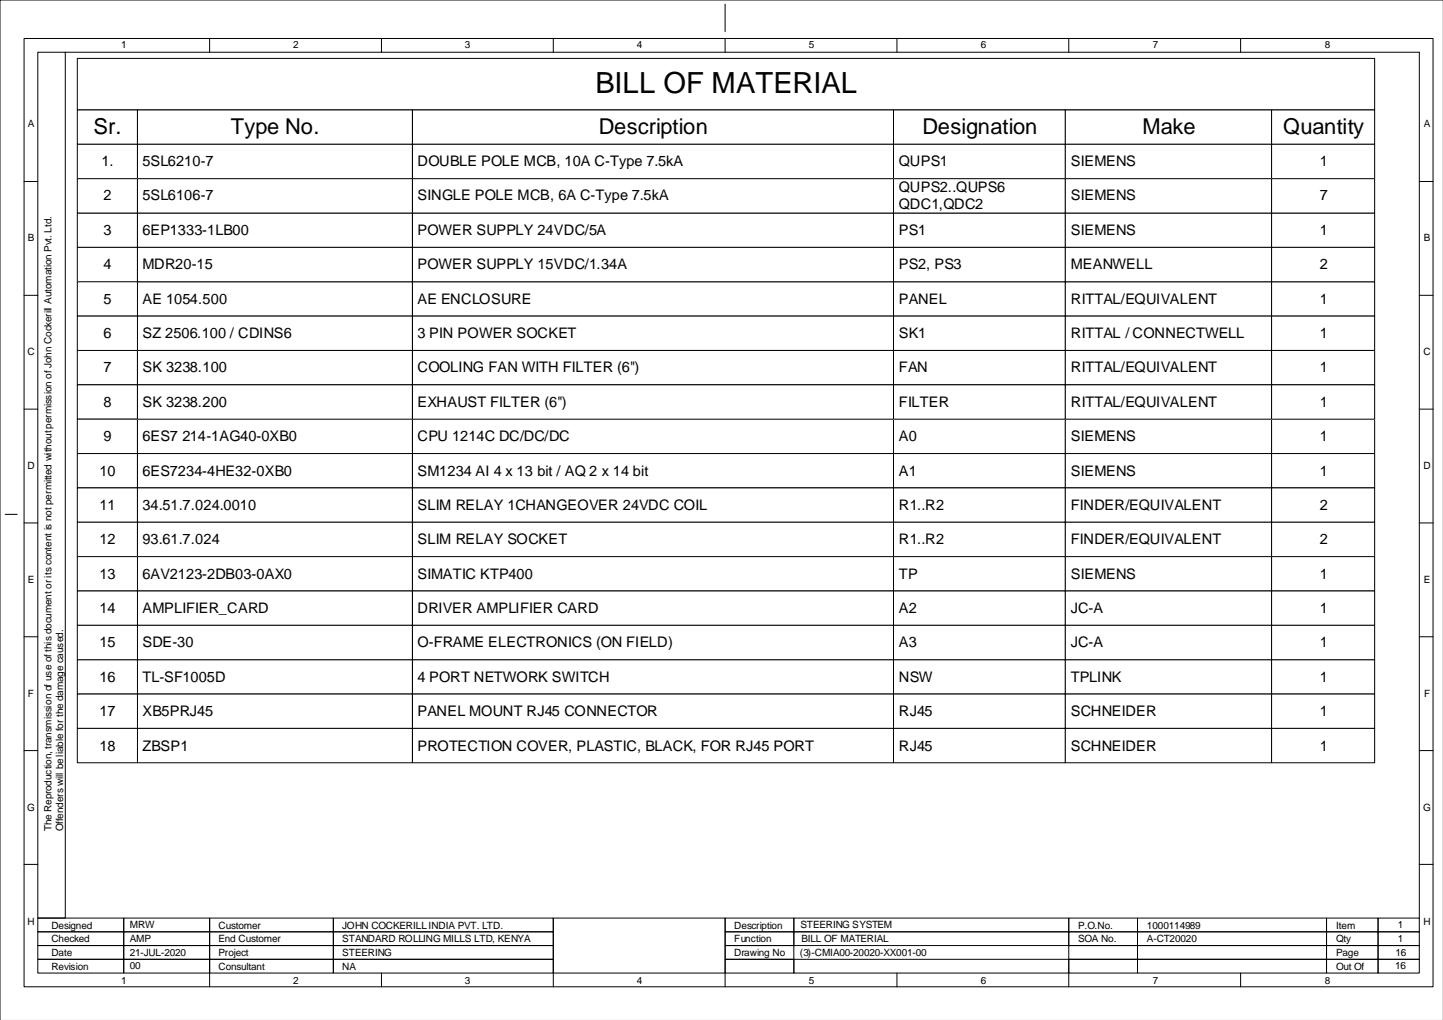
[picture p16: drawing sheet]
<svg xmlns="http://www.w3.org/2000/svg" width="420mm" height="297mm" viewBox="0 0 420 297" stroke-linecap="round" stroke-linejoin="round" font-family="sans-serif">
<defs><g id="words">
<text font-size="8.5" x="173.2" y="27.1">BILL OF MATERIAL</text>
<g font-size="6.4">
<text x="27.2" y="38.9">Sr.</text>
<text x="67.2" y="38.9">Type No.</text>
<text x="174.2" y="38.9">Description</text>
<text x="268.4" y="38.9">Designation</text>
<text x="332.5" y="38.9">Make</text>
<text x="373.4" y="38.9">Quantity</text>
</g>
<g font-size="4.2">
<text x="29.5" y="48.3">1.</text>
<text x="41.4" y="48.3">5SL6210-7</text>
<text x="121.5" y="48.3">DOUBLE POLE MCB, 10A C-Type 7.5kA</text>
<text x="261.6" y="48.3">QUPS1</text>
<text x="311.6" y="48.3">SIEMENS</text>
<text x="384.1" y="48.3">1</text>
<text x="30.1" y="58.3">2</text>
<text x="41.4" y="58.3">5SL6106-7</text>
<text x="121.5" y="58.3">SINGLE POLE MCB, 6A C-Type 7.5kA</text>
<text x="261.6" y="55.8">QUPS2..QUPS6</text>
<text x="311.6" y="58.3">SIEMENS</text>
<text x="384.1" y="58.3">7</text>
<text x="261.6" y="60.9">QDC1,QDC2</text>
<text x="30.1" y="68.3">3</text>
<text x="41.4" y="68.3">6EP1333-1LB00</text>
<text x="121.5" y="68.3">POWER SUPPLY 24VDC/5A</text>
<text x="261.6" y="68.3">PS1</text>
<text x="311.6" y="68.3">SIEMENS</text>
<text x="384.1" y="68.3">1</text>
<text x="30.1" y="78.3">4</text>
<text x="41.4" y="78.3">MDR20-15</text>
<text x="121.5" y="78.3">POWER SUPPLY 15VDC/1.34A</text>
<text x="261.6" y="78.3">PS2, PS3</text>
<text x="311.6" y="78.3">MEANWELL</text>
<text x="384.1" y="78.3">2</text>
<text x="30.1" y="88.4">5</text>
<text x="41.4" y="88.4">AE 1054.500</text>
<text x="121.5" y="88.4">AE ENCLOSURE</text>
<text x="261.6" y="88.4">PANEL</text>
<text x="311.6" y="88.4">RITTAL/EQUIVALENT</text>
<text x="384.1" y="88.4">1</text>
<text x="30.1" y="98.4">6</text>
<text x="41.4" y="98.4">SZ 2506.100 / CDINS6</text>
<text x="121.5" y="98.4">3 PIN POWER SOCKET</text>
<text x="261.6" y="98.4">SK1</text>
<text x="311.6" y="98.4">RITTAL / CONNECTWELL</text>
<text x="384.1" y="98.4">1</text>
<text x="30.1" y="108.4">7</text>
<text x="41.4" y="108.4">SK 3238.100</text>
<text x="121.5" y="108.4">COOLING FAN WITH FILTER (6&quot;)</text>
<text x="261.6" y="108.4">FAN</text>
<text x="311.6" y="108.4">RITTAL/EQUIVALENT</text>
<text x="384.1" y="108.4">1</text>
<text x="30.1" y="118.4">8</text>
<text x="41.4" y="118.4">SK 3238.200</text>
<text x="121.5" y="118.4">EXHAUST FILTER (6&quot;)</text>
<text x="261.6" y="118.4">FILTER</text>
<text x="311.6" y="118.4">RITTAL/EQUIVALENT</text>
<text x="384.1" y="118.4">1</text>
<text x="30.1" y="128.4">9</text>
<text x="41.4" y="128.4">6ES7 214-1AG40-0XB0</text>
<text x="121.5" y="128.4">CPU 1214C DC/DC/DC</text>
<text x="261.6" y="128.4">A0</text>
<text x="311.6" y="128.4">SIEMENS</text>
<text x="384.1" y="128.4">1</text>
<text x="28.9" y="138.4">10</text>
<text x="41.4" y="138.4">6ES7234-4HE32-0XB0</text>
<text x="121.5" y="138.4">SM1234 AI 4 x 13 bit / AQ 2 x 14 bit</text>
<text x="261.6" y="138.4">A1</text>
<text x="311.6" y="138.4">SIEMENS</text>
<text x="384.1" y="138.4">1</text>
<text x="28.9" y="148.4">11</text>
<text x="41.4" y="148.4">34.51.7.024.0010</text>
<text x="121.5" y="148.4">SLIM RELAY 1CHANGEOVER 24VDC COIL</text>
<text x="261.6" y="148.4">R1..R2</text>
<text x="311.6" y="148.4">FINDER/EQUIVALENT</text>
<text x="384.1" y="148.4">2</text>
<text x="28.9" y="158.4">12</text>
<text x="41.4" y="158.4">93.61.7.024</text>
<text x="121.5" y="158.4">SLIM RELAY SOCKET</text>
<text x="261.6" y="158.4">R1..R2</text>
<text x="311.6" y="158.4">FINDER/EQUIVALENT</text>
<text x="384.1" y="158.4">2</text>
<text x="28.9" y="168.4">13</text>
<text x="41.4" y="168.4">6AV2123-2DB03-0AX0</text>
<text x="121.5" y="168.4">SIMATIC KTP400</text>
<text x="261.6" y="168.4">TP</text>
<text x="311.6" y="168.4">SIEMENS</text>
<text x="384.1" y="168.4">1</text>
<text x="28.9" y="178.4">14</text>
<text x="41.4" y="178.4">AMPLIFIER_CARD</text>
<text x="121.5" y="178.4">DRIVER AMPLIFIER CARD</text>
<text x="261.6" y="178.4">A2</text>
<text x="311.6" y="178.4">JC-A</text>
<text x="384.1" y="178.4">1</text>
<text x="28.9" y="188.4">15</text>
<text x="41.4" y="188.4">SDE-30</text>
<text x="121.5" y="188.4">O-FRAME ELECTRONICS (ON FIELD)</text>
<text x="261.6" y="188.4">A3</text>
<text x="311.6" y="188.4">JC-A</text>
<text x="384.1" y="188.4">1</text>
<text x="28.9" y="198.4">16</text>
<text x="41.4" y="198.4">TL-SF1005D</text>
<text x="121.5" y="198.4">4 PORT NETWORK SWITCH</text>
<text x="261.6" y="198.4">NSW</text>
<text x="311.6" y="198.4">TPLINK</text>
<text x="384.1" y="198.4">1</text>
<text x="28.9" y="208.5">17</text>
<text x="41.4" y="208.5">XB5PRJ45</text>
<text x="121.5" y="208.5">PANEL MOUNT RJ45 CONNECTOR</text>
<text x="261.6" y="208.5">RJ45</text>
<text x="311.6" y="208.5">SCHNEIDER</text>
<text x="384.1" y="208.5">1</text>
<text x="28.9" y="218.5">18</text>
<text x="41.4" y="218.5">ZBSP1</text>
<text x="121.5" y="218.5">PROTECTION COVER, PLASTIC, BLACK, FOR RJ45 PORT</text>
<text x="261.6" y="218.5">RJ45</text>
<text x="311.6" y="218.5">SCHNEIDER</text>
<text x="384.1" y="218.5">1</text>
</g>
<g font-size="2.9">
<text x="35.2" y="14.1">1</text>
<text x="85.3" y="14.1">2</text>
<text x="135.3" y="14.1">3</text>
<text x="185.3" y="14.1">4</text>
<text x="235.4" y="14.1">5</text>
<text x="285.4" y="14.1">6</text>
<text x="335.4" y="14.1">7</text>
<text x="385.5" y="14.1">8</text>
<text x="8.1" y="37">A</text>
<text x="414.3" y="37">A</text>
<text x="8.1" y="70.2">B</text>
<text x="414.3" y="70.2">B</text>
<text x="8" y="103.3">C</text>
<text x="414.2" y="103.3">C</text>
<text x="8" y="136.5">D</text>
<text x="414.2" y="136.5">D</text>
<text x="8.1" y="169.6">E</text>
<text x="414.3" y="169.6">E</text>
<text x="8.1" y="202.8">F</text>
<text x="414.4" y="202.8">F</text>
<text x="7.9" y="235.9">G</text>
<text x="414.2" y="235.9">G</text>
<text x="15" y="241.9" transform="rotate(-90 15 241.9)">The Reproduction, transmission of use of this document or its content is not permitted without permission of John Cockerill Automation Pvt. Ltd.</text>
<text x="18.4" y="241.9" transform="rotate(-90 18.4 241.9)">Offenders will be liable for the damage caused.</text>
<text x="8" y="269.1">H</text>
<text x="414.2" y="269.1">H</text>
<text x="15" y="274.3">Checked</text>
<text x="15" y="270.3">Designed</text>
<text x="37.8" y="270.1">MRW</text>
<text x="37.8" y="274.2">AMP</text>
<text x="63.6" y="274.3">End Customer</text>
<text x="63.6" y="270.3">Customer</text>
<text x="99.6" y="274.3">STANDARD ROLLING MILLS LTD, KENYA</text>
<text x="99.6" y="270.3">JOHN COCKERILL INDIA PVT. LTD.</text>
<text x="213.7" y="274.3">Function</text>
<text x="213.7" y="270.3">Description</text>
<text x="232.9" y="270.1">STEERING SYSTEM</text>
<text x="233.2" y="274.2">BILL OF MATERIAL</text>
<text x="313.7" y="274.3">SOA No.</text>
<text x="313.7" y="270.3">P.O.No.</text>
<text x="333.8" y="274.3">A-CT20020</text>
<text x="333.8" y="270.3">1000114989</text>
<text x="388.8" y="274.3">Qty</text>
<text x="388.8" y="270.3">Item</text>
<text x="406.7" y="274.2">1</text>
<text x="406.7" y="270.1">1</text>
<text x="15" y="278.3">Date</text>
<text x="37.8" y="278.2">21-JUL-2020</text>
<text x="63.6" y="278.3">Project</text>
<text x="99.6" y="278.3">STEERING</text>
<text x="213.7" y="278.3">Drawing No</text>
<text x="232.7" y="278.2">(3)-CMIA00-20020-XX001-00</text>
<text x="388.8" y="278.3">Page</text>
<text x="406.1" y="278.2">16</text>
<text x="15" y="282.3">Revision</text>
<text x="35.2" y="286.3">1</text>
<text x="37.8" y="282.2">00</text>
<text x="63.6" y="282.3">Consultant</text>
<text x="85.3" y="286.3">2</text>
<text x="99.6" y="282.3">NA</text>
<text x="135.3" y="286.3">3</text>
<text x="185.3" y="286.3">4</text>
<text x="235.4" y="286.3">5</text>
<text x="285.4" y="286.3">6</text>
<text x="335.4" y="286.3">7</text>
<text x="385.5" y="286.3">8</text>
<text x="388.8" y="282.3">Out Of</text>
<text x="405.9" y="282.2">16</text>
</g>
</g></defs>
<g fill="none" stroke="#000" stroke-width=".29">
<path d="M419.9 0h-419.9v296.9M7 11.2h410v276h-410zM11 15.2h8v252h-8zM19 15.2h394v252M61 11.2v4M111 11.2v4M161 11.2v4M211 1.2v8M211 11.2v4M261 11.2v4M311 11.2v4M361 11.2v4"/>
<path d="M7 52.8h4M413 52.8h4M7 86h4M413 86h4M7 119.1h4M413 119.1h4M1.5 149.7h3.5M7 152.2h4M413 152.2h4M7 185.3h4M413 185.3h4M7 218.5h4"/>
<path d="M413 218.5h4M7 251.6h4M413 251.6h4M11 279.2h25v4h-25zM11 275.2h25v4h-25zM11 271.2h25v4h-25zM11 267.2h25v4h-25zM36 279.2h25v4h-25zM36 275.2h25v4h-25zM36 271.2h25v4h-25zM36 267.2h25v4h-25zM61 279.2h36v4h-36z"/>
<path d="M61 275.2h36v4h-36zM61 271.2h36v4h-36zM61 267.2h36v4h-36zM97 279.2h64v4h-64zM97 275.2h64v4h-64zM97 271.2h64v4h-64zM97 267.2h64v4h-64zM161 267.2h50v16h-50zM211 279.2h20v4h-20zM211 275.2h20v4h-20zM211 271.2h20v4h-20zM211 267.2h20v4h-20z"/>
<path d="M231 279.2h80v4h-80zM231 271.2h80v4h-80zM231 267.2h80v4h-80zM311 279.2h20v4h-20zM311 275.2h20v4h-20zM311 271.2h20v4h-20zM311 267.2h20v4h-20zM331 279.2h55v4h-55zM331 275.2h55v4h-55zM331 271.2h55v4h-55zM331 267.2h55v4h-55zM386 279.2h15v4h-15z"/>
<path d="M386 275.2h15v4h-15zM386 271.2h15v4h-15zM386 267.2h15v4h-15zM401 279.2h12v4h-12zM401 275.2h12v4h-12zM401 271.2h12v4h-12zM401 267.2h12v4h-12zM61 283.2v4M111 283.2v4M161 283.2v4M211 283.2v4M261 283.2v4"/>
<path d="M311 283.2v4M361 283.2v4"/>
</g>
<path d="M22.5 17h377.5v15h-377.5z" fill-rule="evenodd" fill="#fff"/>
<path d="M22.5 17h377.5v15h-377.5z" fill="none" stroke="#000" stroke-width=".29"/>
<path d="M22.5 32h17.5v10h-17.5z" fill-rule="evenodd" fill="#fff"/>
<path d="M22.5 32h17.5v10h-17.5z" fill="none" stroke="#000" stroke-width=".29"/>
<path d="M370 32h30v10h-30z" fill-rule="evenodd" fill="#fff"/>
<path d="M370 32h30v10h-30z" fill="none" stroke="#000" stroke-width=".29"/>
<path d="M120 32h140v10h-140z" fill-rule="evenodd" fill="#fff"/>
<path d="M120 32h140v10h-140z" fill="none" stroke="#000" stroke-width=".29"/>
<path d="M260 32h50v10h-50z" fill-rule="evenodd" fill="#fff"/>
<path d="M260 32h50v10h-50z" fill="none" stroke="#000" stroke-width=".29"/>
<path d="M310 32h60v10h-60z" fill-rule="evenodd" fill="#fff"/>
<path d="M310 32h60v10h-60z" fill="none" stroke="#000" stroke-width=".29"/>
<path d="M40 32h80v10h-80z" fill-rule="evenodd" fill="#fff"/>
<path d="M40 32h80v10h-80z" fill="none" stroke="#000" stroke-width=".29"/>
<path d="M22.5 102h17.5v10h-17.5z" fill-rule="evenodd" fill="#fff"/>
<path d="M22.5 102h17.5v10h-17.5z" fill="none" stroke="#000" stroke-width=".29"/>
<path d="M370 82h30v10h-30z" fill-rule="evenodd" fill="#fff"/>
<path d="M370 82h30v10h-30z" fill="none" stroke="#000" stroke-width=".29"/>
<path d="M120 82h140v10h-140z" fill-rule="evenodd" fill="#fff"/>
<path d="M120 82h140v10h-140z" fill="none" stroke="#000" stroke-width=".29"/>
<path d="M260 82h50v10h-50z" fill-rule="evenodd" fill="#fff"/>
<path d="M260 82h50v10h-50z" fill="none" stroke="#000" stroke-width=".29"/>
<path d="M310 82h60v10h-60z" fill-rule="evenodd" fill="#fff"/>
<path d="M310 82h60v10h-60z" fill="none" stroke="#000" stroke-width=".29"/>
<path d="M40 82h80v10h-80z" fill-rule="evenodd" fill="#fff"/>
<path d="M40 82h80v10h-80z" fill="none" stroke="#000" stroke-width=".29"/>
<path d="M22.5 112h17.5v10h-17.5z" fill-rule="evenodd" fill="#fff"/>
<path d="M22.5 112h17.5v10h-17.5z" fill="none" stroke="#000" stroke-width=".29"/>
<path d="M370 92h30v10h-30z" fill-rule="evenodd" fill="#fff"/>
<path d="M370 92h30v10h-30z" fill="none" stroke="#000" stroke-width=".29"/>
<path d="M120 92h140v10h-140z" fill-rule="evenodd" fill="#fff"/>
<path d="M120 92h140v10h-140z" fill="none" stroke="#000" stroke-width=".29"/>
<path d="M260 92h50v10h-50z" fill-rule="evenodd" fill="#fff"/>
<path d="M260 92h50v10h-50z" fill="none" stroke="#000" stroke-width=".29"/>
<path d="M310 92h60v10h-60z" fill-rule="evenodd" fill="#fff"/>
<path d="M310 92h60v10h-60z" fill="none" stroke="#000" stroke-width=".29"/>
<path d="M40 92h80v10h-80z" fill-rule="evenodd" fill="#fff"/>
<path d="M40 92h80v10h-80z" fill="none" stroke="#000" stroke-width=".29"/>
<path d="M22.5 122h17.5v10h-17.5z" fill-rule="evenodd" fill="#fff"/>
<path d="M22.5 122h17.5v10h-17.5z" fill="none" stroke="#000" stroke-width=".29"/>
<path d="M370 102h30v10h-30z" fill-rule="evenodd" fill="#fff"/>
<path d="M370 102h30v10h-30z" fill="none" stroke="#000" stroke-width=".29"/>
<path d="M120 102h140v10h-140z" fill-rule="evenodd" fill="#fff"/>
<path d="M120 102h140v10h-140z" fill="none" stroke="#000" stroke-width=".29"/>
<path d="M260 102h50v10h-50z" fill-rule="evenodd" fill="#fff"/>
<path d="M260 102h50v10h-50z" fill="none" stroke="#000" stroke-width=".29"/>
<path d="M310 102h60v10h-60z" fill-rule="evenodd" fill="#fff"/>
<path d="M310 102h60v10h-60z" fill="none" stroke="#000" stroke-width=".29"/>
<path d="M40 102h80v10h-80z" fill-rule="evenodd" fill="#fff"/>
<path d="M40 102h80v10h-80z" fill="none" stroke="#000" stroke-width=".29"/>
<path d="M22.5 132h17.5v10h-17.5z" fill-rule="evenodd" fill="#fff"/>
<path d="M22.5 132h17.5v10h-17.5z" fill="none" stroke="#000" stroke-width=".29"/>
<path d="M370 122h30v10h-30z" fill-rule="evenodd" fill="#fff"/>
<path d="M370 122h30v10h-30z" fill="none" stroke="#000" stroke-width=".29"/>
<path d="M120 122h140v10h-140z" fill-rule="evenodd" fill="#fff"/>
<path d="M120 122h140v10h-140z" fill="none" stroke="#000" stroke-width=".29"/>
<path d="M260 122h50v10h-50z" fill-rule="evenodd" fill="#fff"/>
<path d="M260 122h50v10h-50z" fill="none" stroke="#000" stroke-width=".29"/>
<path d="M310 122h60v10h-60z" fill-rule="evenodd" fill="#fff"/>
<path d="M310 122h60v10h-60z" fill="none" stroke="#000" stroke-width=".29"/>
<path d="M40 122h80v10h-80z" fill-rule="evenodd" fill="#fff"/>
<path d="M40 122h80v10h-80z" fill="none" stroke="#000" stroke-width=".29"/>
<path d="M22.5 142h17.5v10h-17.5z" fill-rule="evenodd" fill="#fff"/>
<path d="M22.5 142h17.5v10h-17.5z" fill="none" stroke="#000" stroke-width=".29"/>
<path d="M370 132h30v10h-30z" fill-rule="evenodd" fill="#fff"/>
<path d="M370 132h30v10h-30z" fill="none" stroke="#000" stroke-width=".29"/>
<path d="M120 132h140v10h-140z" fill-rule="evenodd" fill="#fff"/>
<path d="M120 132h140v10h-140z" fill="none" stroke="#000" stroke-width=".29"/>
<path d="M260 132h50v10h-50z" fill-rule="evenodd" fill="#fff"/>
<path d="M260 132h50v10h-50z" fill="none" stroke="#000" stroke-width=".29"/>
<path d="M310 132h60v10h-60z" fill-rule="evenodd" fill="#fff"/>
<path d="M310 132h60v10h-60z" fill="none" stroke="#000" stroke-width=".29"/>
<path d="M40 132h80v10h-80z" fill-rule="evenodd" fill="#fff"/>
<path d="M40 132h80v10h-80z" fill="none" stroke="#000" stroke-width=".29"/>
<path d="M22.5 152h17.5v10h-17.5z" fill-rule="evenodd" fill="#fff"/>
<path d="M22.5 152h17.5v10h-17.5z" fill="none" stroke="#000" stroke-width=".29"/>
<path d="M370 142h30v10h-30z" fill-rule="evenodd" fill="#fff"/>
<path d="M370 142h30v10h-30z" fill="none" stroke="#000" stroke-width=".29"/>
<path d="M120 142h140v10h-140z" fill-rule="evenodd" fill="#fff"/>
<path d="M120 142h140v10h-140z" fill="none" stroke="#000" stroke-width=".29"/>
<path d="M260 142h50v10h-50z" fill-rule="evenodd" fill="#fff"/>
<path d="M260 142h50v10h-50z" fill="none" stroke="#000" stroke-width=".29"/>
<path d="M310 142h60v10h-60z" fill-rule="evenodd" fill="#fff"/>
<path d="M310 142h60v10h-60z" fill="none" stroke="#000" stroke-width=".29"/>
<path d="M40 142h80v10h-80z" fill-rule="evenodd" fill="#fff"/>
<path d="M40 142h80v10h-80z" fill="none" stroke="#000" stroke-width=".29"/>
<path d="M370 152h30v10h-30z" fill-rule="evenodd" fill="#fff"/>
<path d="M370 152h30v10h-30z" fill="none" stroke="#000" stroke-width=".29"/>
<path d="M120 152h140v10h-140z" fill-rule="evenodd" fill="#fff"/>
<path d="M120 152h140v10h-140z" fill="none" stroke="#000" stroke-width=".29"/>
<path d="M260 152h50v10h-50z" fill-rule="evenodd" fill="#fff"/>
<path d="M260 152h50v10h-50z" fill="none" stroke="#000" stroke-width=".29"/>
<path d="M310 152h60v10h-60z" fill-rule="evenodd" fill="#fff"/>
<path d="M310 152h60v10h-60z" fill="none" stroke="#000" stroke-width=".29"/>
<path d="M40 152h80v10h-80z" fill-rule="evenodd" fill="#fff"/>
<path d="M40 152h80v10h-80z" fill="none" stroke="#000" stroke-width=".29"/>
<path d="M370 162h30v10h-30z" fill-rule="evenodd" fill="#fff"/>
<path d="M370 162h30v10h-30z" fill="none" stroke="#000" stroke-width=".29"/>
<path d="M120 162h140v10h-140z" fill-rule="evenodd" fill="#fff"/>
<path d="M120 162h140v10h-140z" fill="none" stroke="#000" stroke-width=".29"/>
<path d="M260 162h50v10h-50z" fill-rule="evenodd" fill="#fff"/>
<path d="M260 162h50v10h-50z" fill="none" stroke="#000" stroke-width=".29"/>
<path d="M310 162h60v10h-60z" fill-rule="evenodd" fill="#fff"/>
<path d="M310 162h60v10h-60z" fill="none" stroke="#000" stroke-width=".29"/>
<path d="M40 162h80v10h-80z" fill-rule="evenodd" fill="#fff"/>
<path d="M40 162h80v10h-80z" fill="none" stroke="#000" stroke-width=".29"/>
<path d="M22.5 42h17.5v10h-17.5z" fill-rule="evenodd" fill="#fff"/>
<path d="M22.5 42h17.5v10h-17.5z" fill="none" stroke="#000" stroke-width=".29"/>
<path d="M370 42h30v10h-30z" fill-rule="evenodd" fill="#fff"/>
<path d="M370 42h30v10h-30z" fill="none" stroke="#000" stroke-width=".29"/>
<path d="M120 42h140v10h-140z" fill-rule="evenodd" fill="#fff"/>
<path d="M120 42h140v10h-140z" fill="none" stroke="#000" stroke-width=".29"/>
<path d="M260 42h50v10h-50z" fill-rule="evenodd" fill="#fff"/>
<path d="M260 42h50v10h-50z" fill="none" stroke="#000" stroke-width=".29"/>
<path d="M310 42h60v10h-60z" fill-rule="evenodd" fill="#fff"/>
<path d="M310 42h60v10h-60z" fill="none" stroke="#000" stroke-width=".29"/>
<path d="M40 42h80v10h-80z" fill-rule="evenodd" fill="#fff"/>
<path d="M40 42h80v10h-80z" fill="none" stroke="#000" stroke-width=".29"/>
<path d="M22.5 62h17.5v10h-17.5z" fill-rule="evenodd" fill="#fff"/>
<path d="M22.5 62h17.5v10h-17.5z" fill="none" stroke="#000" stroke-width=".29"/>
<path d="M22.5 72h17.5v10h-17.5z" fill-rule="evenodd" fill="#fff"/>
<path d="M22.5 72h17.5v10h-17.5z" fill="none" stroke="#000" stroke-width=".29"/>
<path d="M22.5 82h17.5v10h-17.5z" fill-rule="evenodd" fill="#fff"/>
<path d="M22.5 82h17.5v10h-17.5z" fill="none" stroke="#000" stroke-width=".29"/>
<path d="M370 62h30v10h-30z" fill-rule="evenodd" fill="#fff"/>
<path d="M370 62h30v10h-30z" fill="none" stroke="#000" stroke-width=".29"/>
<path d="M120 62h140v10h-140z" fill-rule="evenodd" fill="#fff"/>
<path d="M120 62h140v10h-140z" fill="none" stroke="#000" stroke-width=".29"/>
<path d="M260 62h50v10h-50z" fill-rule="evenodd" fill="#fff"/>
<path d="M260 62h50v10h-50z" fill="none" stroke="#000" stroke-width=".29"/>
<path d="M310 62h60v10h-60z" fill-rule="evenodd" fill="#fff"/>
<path d="M310 62h60v10h-60z" fill="none" stroke="#000" stroke-width=".29"/>
<path d="M40 62h80v10h-80z" fill-rule="evenodd" fill="#fff"/>
<path d="M40 62h80v10h-80z" fill="none" stroke="#000" stroke-width=".29"/>
<path d="M22.5 92h17.5v10h-17.5z" fill-rule="evenodd" fill="#fff"/>
<path d="M22.5 92h17.5v10h-17.5z" fill="none" stroke="#000" stroke-width=".29"/>
<path d="M370 72h30v10h-30z" fill-rule="evenodd" fill="#fff"/>
<path d="M370 72h30v10h-30z" fill="none" stroke="#000" stroke-width=".29"/>
<path d="M120 72h140v10h-140z" fill-rule="evenodd" fill="#fff"/>
<path d="M120 72h140v10h-140z" fill="none" stroke="#000" stroke-width=".29"/>
<path d="M260 72h50v10h-50z" fill-rule="evenodd" fill="#fff"/>
<path d="M260 72h50v10h-50z" fill="none" stroke="#000" stroke-width=".29"/>
<path d="M310 72h60v10h-60z" fill-rule="evenodd" fill="#fff"/>
<path d="M310 72h60v10h-60z" fill="none" stroke="#000" stroke-width=".29"/>
<path d="M40 72h80v10h-80z" fill-rule="evenodd" fill="#fff"/>
<path d="M40 72h80v10h-80z" fill="none" stroke="#000" stroke-width=".29"/>
<path d="M22.5 52h17.5v10h-17.5z" fill-rule="evenodd" fill="#fff"/>
<path d="M22.5 52h17.5v10h-17.5z" fill="none" stroke="#000" stroke-width=".29"/>
<path d="M370 52h30v10h-30z" fill-rule="evenodd" fill="#fff"/>
<path d="M370 52h30v10h-30z" fill="none" stroke="#000" stroke-width=".29"/>
<path d="M120 52h140v10h-140z" fill-rule="evenodd" fill="#fff"/>
<path d="M120 52h140v10h-140z" fill="none" stroke="#000" stroke-width=".29"/>
<path d="M260 52h50v10h-50z" fill-rule="evenodd" fill="#fff"/>
<path d="M260 52h50v10h-50z" fill="none" stroke="#000" stroke-width=".29"/>
<path d="M310 52h60v10h-60z" fill-rule="evenodd" fill="#fff"/>
<path d="M310 52h60v10h-60z" fill="none" stroke="#000" stroke-width=".29"/>
<path d="M40 52h80v10h-80z" fill-rule="evenodd" fill="#fff"/>
<path d="M40 52h80v10h-80z" fill="none" stroke="#000" stroke-width=".29"/>
<path d="M22.5 162h17.5v10h-17.5z" fill-rule="evenodd" fill="#fff"/>
<path d="M22.5 162h17.5v10h-17.5z" fill="none" stroke="#000" stroke-width=".29"/>
<path d="M370 172h30v10h-30z" fill-rule="evenodd" fill="#fff"/>
<path d="M370 172h30v10h-30z" fill="none" stroke="#000" stroke-width=".29"/>
<path d="M120 172h140v10h-140z" fill-rule="evenodd" fill="#fff"/>
<path d="M120 172h140v10h-140z" fill="none" stroke="#000" stroke-width=".29"/>
<path d="M260 172h50v10h-50z" fill-rule="evenodd" fill="#fff"/>
<path d="M260 172h50v10h-50z" fill="none" stroke="#000" stroke-width=".29"/>
<path d="M310 172h60v10h-60z" fill-rule="evenodd" fill="#fff"/>
<path d="M310 172h60v10h-60z" fill="none" stroke="#000" stroke-width=".29"/>
<path d="M40 172h80v10h-80z" fill-rule="evenodd" fill="#fff"/>
<path d="M40 172h80v10h-80z" fill="none" stroke="#000" stroke-width=".29"/>
<path d="M22.5 172h17.5v10h-17.5z" fill-rule="evenodd" fill="#fff"/>
<path d="M22.5 172h17.5v10h-17.5z" fill="none" stroke="#000" stroke-width=".29"/>
<path d="M370 112h30v10h-30z" fill-rule="evenodd" fill="#fff"/>
<path d="M370 112h30v10h-30z" fill="none" stroke="#000" stroke-width=".29"/>
<path d="M120 112h140v10h-140z" fill-rule="evenodd" fill="#fff"/>
<path d="M120 112h140v10h-140z" fill="none" stroke="#000" stroke-width=".29"/>
<path d="M260 112h50v10h-50z" fill-rule="evenodd" fill="#fff"/>
<path d="M260 112h50v10h-50z" fill="none" stroke="#000" stroke-width=".29"/>
<path d="M310 112h60v10h-60z" fill-rule="evenodd" fill="#fff"/>
<path d="M310 112h60v10h-60z" fill="none" stroke="#000" stroke-width=".29"/>
<path d="M40 112h80v10h-80z" fill-rule="evenodd" fill="#fff"/>
<path d="M40 112h80v10h-80z" fill="none" stroke="#000" stroke-width=".29"/>
<path d="M370 192h30v10h-30z" fill-rule="evenodd" fill="#fff"/>
<path d="M370 192h30v10h-30z" fill="none" stroke="#000" stroke-width=".29"/>
<path d="M120 192h140v10h-140z" fill-rule="evenodd" fill="#fff"/>
<path d="M120 192h140v10h-140z" fill="none" stroke="#000" stroke-width=".29"/>
<path d="M260 192h50v10h-50z" fill-rule="evenodd" fill="#fff"/>
<path d="M260 192h50v10h-50z" fill="none" stroke="#000" stroke-width=".29"/>
<path d="M310 192h60v10h-60z" fill-rule="evenodd" fill="#fff"/>
<path d="M310 192h60v10h-60z" fill="none" stroke="#000" stroke-width=".29"/>
<path d="M40 192h80v10h-80z" fill-rule="evenodd" fill="#fff"/>
<path d="M40 192h80v10h-80z" fill="none" stroke="#000" stroke-width=".29"/>
<path d="M22.5 192h17.5v10h-17.5z" fill-rule="evenodd" fill="#fff"/>
<path d="M22.5 192h17.5v10h-17.5z" fill="none" stroke="#000" stroke-width=".29"/>
<path d="M370 202h30v10h-30z" fill-rule="evenodd" fill="#fff"/>
<path d="M370 202h30v10h-30z" fill="none" stroke="#000" stroke-width=".29"/>
<path d="M120 202h140v10h-140z" fill-rule="evenodd" fill="#fff"/>
<path d="M120 202h140v10h-140z" fill="none" stroke="#000" stroke-width=".29"/>
<path d="M260 202h50v10h-50z" fill-rule="evenodd" fill="#fff"/>
<path d="M260 202h50v10h-50z" fill="none" stroke="#000" stroke-width=".29"/>
<path d="M310 202h60v10h-60z" fill-rule="evenodd" fill="#fff"/>
<path d="M310 202h60v10h-60z" fill="none" stroke="#000" stroke-width=".29"/>
<path d="M40 202h80v10h-80z" fill-rule="evenodd" fill="#fff"/>
<path d="M40 202h80v10h-80z" fill="none" stroke="#000" stroke-width=".29"/>
<path d="M22.5 202h17.5v10h-17.5z" fill-rule="evenodd" fill="#fff"/>
<path d="M22.5 202h17.5v10h-17.5z" fill="none" stroke="#000" stroke-width=".29"/>
<path d="M370 182h30v10h-30z" fill-rule="evenodd" fill="#fff"/>
<path d="M370 182h30v10h-30z" fill="none" stroke="#000" stroke-width=".29"/>
<path d="M120 182h140v10h-140z" fill-rule="evenodd" fill="#fff"/>
<path d="M120 182h140v10h-140z" fill="none" stroke="#000" stroke-width=".29"/>
<path d="M260 182h50v10h-50z" fill-rule="evenodd" fill="#fff"/>
<path d="M260 182h50v10h-50z" fill="none" stroke="#000" stroke-width=".29"/>
<path d="M310 182h60v10h-60z" fill-rule="evenodd" fill="#fff"/>
<path d="M310 182h60v10h-60z" fill="none" stroke="#000" stroke-width=".29"/>
<path d="M40 182h80v10h-80z" fill-rule="evenodd" fill="#fff"/>
<path d="M40 182h80v10h-80z" fill="none" stroke="#000" stroke-width=".29"/>
<path d="M22.5 182h17.5v10h-17.5z" fill-rule="evenodd" fill="#fff"/>
<path d="M22.5 182h17.5v10h-17.5z" fill="none" stroke="#000" stroke-width=".29"/>
<path d="M370 212h30v10h-30z" fill-rule="evenodd" fill="#fff"/>
<path d="M370 212h30v10h-30z" fill="none" stroke="#000" stroke-width=".29"/>
<path d="M120 212h140v10h-140z" fill-rule="evenodd" fill="#fff"/>
<path d="M120 212h140v10h-140z" fill="none" stroke="#000" stroke-width=".29"/>
<path d="M260 212h50v10h-50z" fill-rule="evenodd" fill="#fff"/>
<path d="M260 212h50v10h-50z" fill="none" stroke="#000" stroke-width=".29"/>
<path d="M310 212h60v10h-60z" fill-rule="evenodd" fill="#fff"/>
<path d="M310 212h60v10h-60z" fill="none" stroke="#000" stroke-width=".29"/>
<path d="M40 212h80v10h-80z" fill-rule="evenodd" fill="#fff"/>
<path d="M40 212h80v10h-80z" fill="none" stroke="#000" stroke-width=".29"/>
<path d="M22.5 212h17.5v10h-17.5z" fill-rule="evenodd" fill="#fff"/>
<path d="M22.5 212h17.5v10h-17.5z" fill="none" stroke="#000" stroke-width=".29"/>
<use href="#words"/>
</svg>
